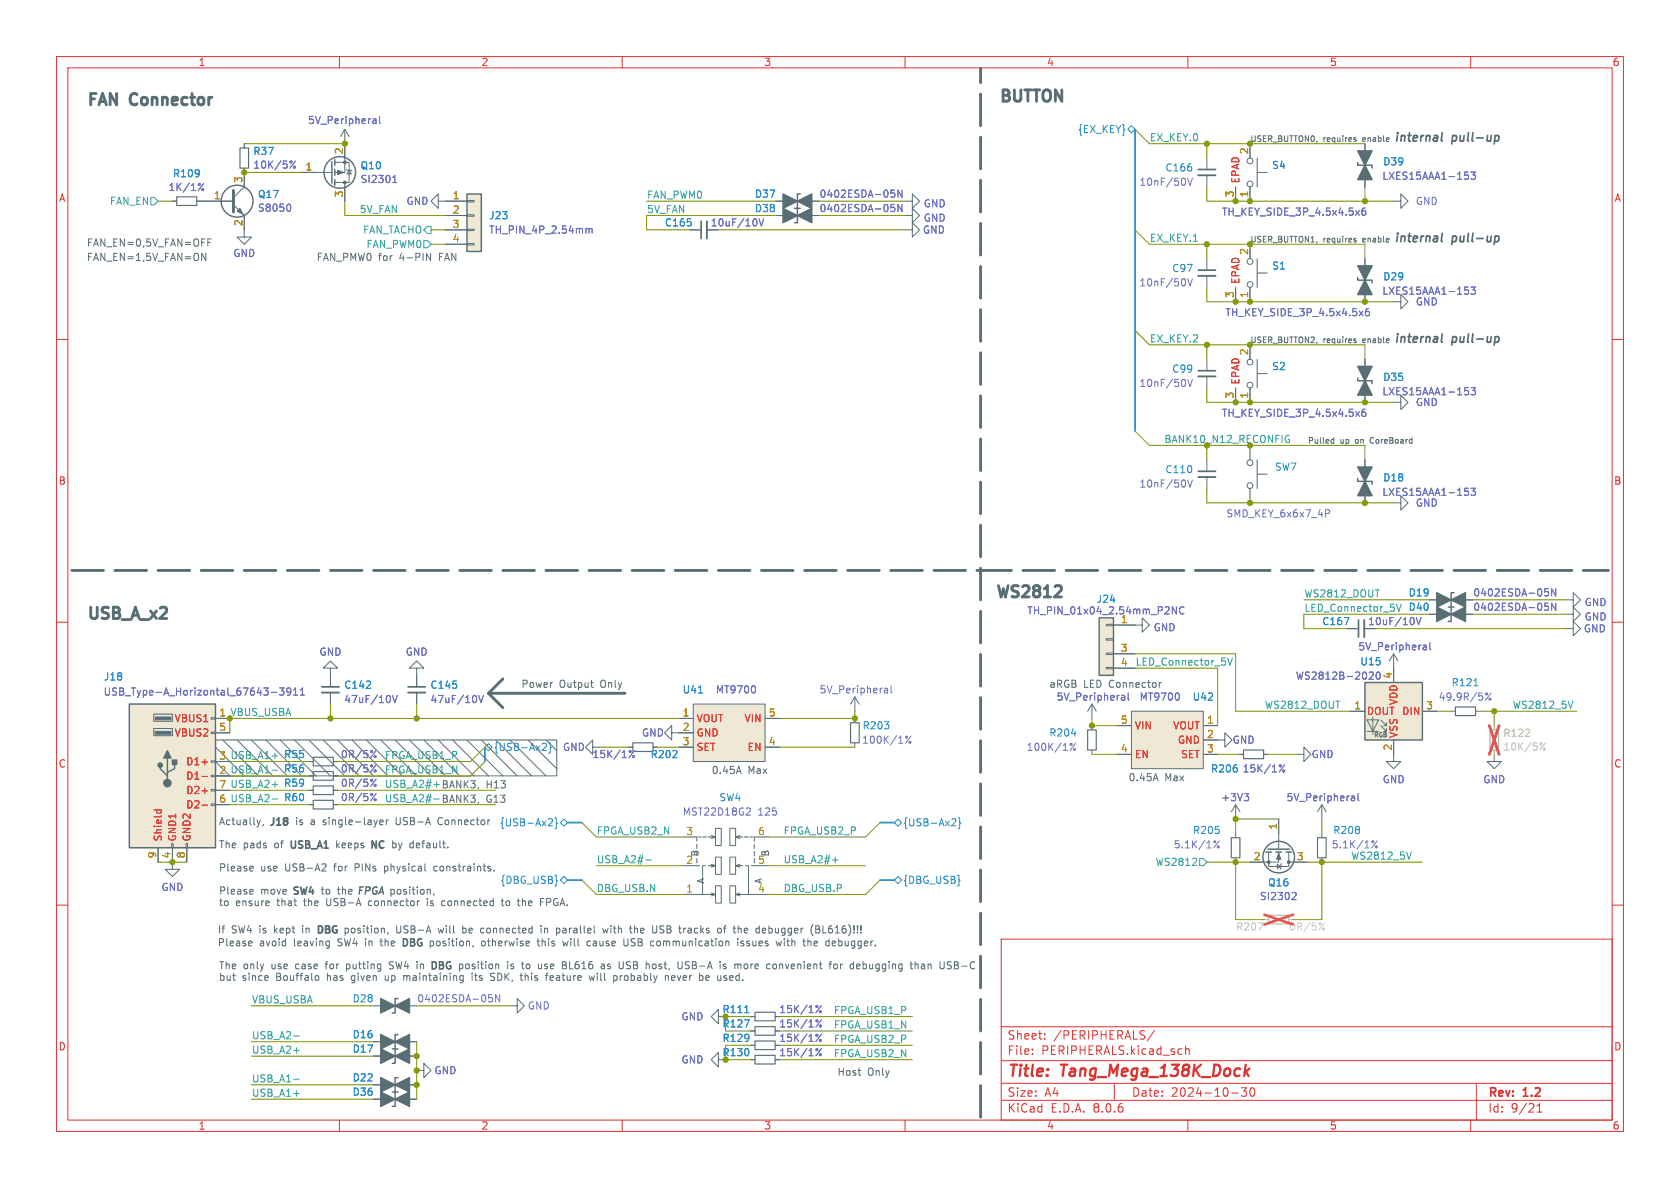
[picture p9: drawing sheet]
<svg xmlns="http://www.w3.org/2000/svg" width="297mm" height="210mm" viewBox="0 0 297 210" stroke-linecap="round" stroke-linejoin="round" font-family="sans-serif">
<defs><g id="words">
<g font-size="2.8" fill="#586e75">
<text x="15.2" y="18.8">FAN</text>
<text x="23.4" y="18.8">Connector</text>
<text x="176.5" y="18.2">BUTTON</text>
<text x="175.9" y="105.8">WS2812</text>
<text x="15.2" y="109.6">USB_A_x2</text>
</g>
<g font-size="2.8" fill="#dc322f">
<text x="178" y="190.9">Title:</text>
<text x="187.7" y="190.9">Tang_Mega_138K_Dock</text>
</g>
<g font-size="2.1" fill="#586e75">
<text x="246.4" y="25.2">internal</text>
<text x="256.8" y="25.2">pull-up</text>
<text x="246.4" y="42.9">internal</text>
<text x="256.8" y="42.9">pull-up</text>
<text x="246.4" y="60.7">internal</text>
<text x="256.8" y="60.7">pull-up</text>
</g>
<g font-size="2.1" fill="#dc322f">
<text x="178" y="184">Sheet:</text>
<text x="186.2" y="184">/PERIPHERALS/</text>
<text x="178" y="186.7">File:</text>
<text x="184.1" y="186.7">PERIPHERALS.kicad_sch</text>
<text x="178" y="196.9">KiCad</text>
<text x="178" y="194.1">Size:</text>
<text x="184.7" y="194.1">A4</text>
<text x="185.7" y="196.9">E.D.A.</text>
<text x="193.3" y="196.9">8.0.6</text>
<text x="200" y="194.1">Date:</text>
<text x="207" y="194.1">2024-10-30</text>
<text x="263" y="194.3">Rev:</text>
<text x="263" y="196.9">Id:</text>
<text x="267.1" y="196.9">9/21</text>
<text x="269.4" y="194.3">1.2</text>
</g>
<g font-size="1.8" fill="#dc322f">
<text x="35" y="11.9">1</text>
<text x="85" y="11.9">2</text>
<text x="135" y="11.9">3</text>
<text x="185" y="11.9">4</text>
<text x="235" y="11.9">5</text>
<text x="285" y="11.9">6</text>
<text x="10.3" y="35.9">A</text>
<text x="285.3" y="35.9">A</text>
<text x="10.3" y="85.9">B</text>
<text x="285.3" y="85.9">B</text>
<text x="10.3" y="135.9">C</text>
<text x="285.3" y="135.9">C</text>
<text x="10.3" y="185.9">D</text>
<text x="285.3" y="185.9">D</text>
<text x="35" y="199.9">1</text>
<text x="85" y="199.9">2</text>
<text x="135" y="199.9">3</text>
<text x="185" y="199.9">4</text>
<text x="235" y="199.9">5</text>
<text x="285" y="199.9">6</text>
</g>
<g font-size="1.8" fill="#6c71c4">
<text x="54.4" y="22.1">5V_Peripheral</text>
<text x="29.7" y="34">1K/1%</text>
<text x="44.7" y="30">10K/5%</text>
<text x="63.6" y="32.6">SI2301</text>
<text x="144.8" y="35.2">0402ESDA-05N</text>
<text x="201.3" y="33.1">10nF/50V</text>
<text x="244.3" y="32">LXES15AAA1-153</text>
<text x="45.5" y="37.6">S8050</text>
<text x="71.8" y="36.4">GND</text>
<text x="86.4" y="41.5">TH_PIN_4P_2.54mm</text>
<text x="125.5" y="40.2">10uF/10V</text>
<text x="144.8" y="37.7">0402ESDA-05N</text>
<text x="163.1" y="41.5">GND</text>
<text x="163.2" y="36.9">GND</text>
<text x="163.2" y="39.4">GND</text>
<text x="215.9" y="38.3">TH_KEY_SIDE_3P_4.5x4.5x6</text>
<text x="250.2" y="36.4">GND</text>
<text x="41.1" y="45.6">GND</text>
<text x="201.3" y="50.8">10nF/50V</text>
<text x="244.3" y="52.3">LXES15AAA1-153</text>
<text x="216.5" y="56.1">TH_KEY_SIDE_3P_4.5x4.5x6</text>
<text x="250.2" y="54.2">GND</text>
<text x="201.3" y="68.6">10nF/50V</text>
<text x="244.3" y="70.1">LXES15AAA1-153</text>
<text x="250.2" y="72">GND</text>
<text x="215.9" y="73.9">TH_KEY_SIDE_3P_4.5x4.5x6</text>
<text x="201.3" y="86.4">10nF/50V</text>
<text x="244.3" y="87.9">LXES15AAA1-153</text>
<text x="250.2" y="89.8">GND</text>
<text x="216.7" y="91.7">SMD_KEY_6x6x7_4P</text>
<text x="193.8" y="106.8">J24</text>
<text x="260.4" y="105.6">0402ESDA-05N</text>
<text x="280" y="107.3">GND</text>
<text x="181.5" y="108.8">TH_PIN_01x04_2.54mm_P2NC</text>
<text x="203.8" y="111.8">GND</text>
<text x="241.8" y="110.7">10uF/10V</text>
<text x="260.4" y="108.2">0402ESDA-05N</text>
<text x="279.9" y="112">GND</text>
<text x="280" y="109.9">GND</text>
<text x="56.4" y="116.1">GND</text>
<text x="71.6" y="116.1">GND</text>
<text x="240" y="115.2">5V_Peripheral</text>
<text x="18.2" y="123.2">USB_Type-A_Horizontal_67643-3911</text>
<text x="60.8" y="124.5">47uF/10V</text>
<text x="76" y="124.5">47uF/10V</text>
<text x="126.4" y="122.8">MT9700</text>
<text x="144.8" y="122.8">5V_Peripheral</text>
<text x="186.7" y="124.1">5V_Peripheral</text>
<text x="201.4" y="124.1">MT9700</text>
<text x="229" y="120.4">WS2812B-2020</text>
<text x="254.2" y="124.1">49.9R/5%</text>
<text x="113.4" y="130.4">GND</text>
<text x="152.3" y="131.7">100K/1%</text>
<text x="217.8" y="131.7">GND</text>
<text x="60.2" y="134.2">0R/5%</text>
<text x="60.2" y="136.8">0R/5%</text>
<text x="99.4" y="132.9">GND</text>
<text x="104.6" y="134.2">15K/1%</text>
<text x="181.4" y="132.9">100K/1%</text>
<text x="219.6" y="136.8">15K/1%</text>
<text x="231.8" y="134.2">GND</text>
<text x="60.2" y="141.8">0R/5%</text>
<text x="60.2" y="139.3">0R/5%</text>
<text x="215.8" y="141.8">+3V3</text>
<text x="227.3" y="141.8">5V_Peripheral</text>
<text x="244.3" y="138.7">GND</text>
<text x="262.1" y="138.7">GND</text>
<text x="120.6" y="144.4">MST22D18G2</text>
<text x="134" y="144.4">125</text>
<text x="207.4" y="150.2">5.1K/1%</text>
<text x="28.4" y="157.7">GND</text>
<text x="222.6" y="159.3">SI2302</text>
<text x="73.7" y="177.4">0402ESDA-05N</text>
<text x="93.2" y="178.7">GND</text>
<text x="137.7" y="179.3">15K/1%</text>
<text x="120.4" y="180.6">GND</text>
<text x="137.7" y="184.4">15K/1%</text>
<text x="137.7" y="181.8">15K/1%</text>
<text x="76.7" y="190.1">GND</text>
<text x="120.4" y="188.2">GND</text>
<text x="137.7" y="186.9">15K/1%</text>
</g>
<g font-size="1.8" fill="#268bd2">
<text x="190.5" y="23.7">{EX_KEY}</text>
<text x="44.7" y="27.6">R37</text>
<text x="244.4" y="29.4">D39</text>
<text x="30.5" y="31.5">R109</text>
<text x="45.5" y="35.2">Q17</text>
<text x="63.6" y="30.1">Q10</text>
<text x="133.4" y="35.2">D37</text>
<text x="205.9" y="30.5">C166</text>
<text x="224.8" y="30.1">S4</text>
<text x="86.4" y="39">J23</text>
<text x="117.4" y="40.2">C165</text>
<text x="133.4" y="37.7">D38</text>
<text x="224.8" y="47.9">S1</text>
<text x="207.1" y="48.3">C97</text>
<text x="244.4" y="49.8">D29</text>
<text x="224.8" y="65.6">S2</text>
<text x="207.1" y="66.1">C99</text>
<text x="244.4" y="67.5">D35</text>
<text x="205.9" y="83.9">C110</text>
<text x="225.3" y="83.4">SW7</text>
<text x="244.4" y="85.3">D18</text>
<text x="248.9" y="105.6">D19</text>
<text x="233.6" y="110.7">C167</text>
<text x="248.9" y="108.2">D40</text>
<text x="240.4" y="117.8">U15</text>
<text x="18.3" y="120.5">J18</text>
<text x="60.8" y="122">C142</text>
<text x="76" y="122">C145</text>
<text x="120.6" y="122.8">U41</text>
<text x="210.7" y="124.1">U42</text>
<text x="256.5" y="121.5">R121</text>
<text x="152.4" y="129.1">R203</text>
<text x="185.4" y="130.4">R204</text>
<text x="50.1" y="134.2">R55</text>
<text x="50.1" y="136.8">R56</text>
<text x="87.2" y="132.9">{USB-Ax2}</text>
<text x="114.9" y="134.2">R202</text>
<text x="214" y="136.8">R206</text>
<text x="50.1" y="141.8">R60</text>
<text x="50.1" y="139.3">R59</text>
<text x="127.1" y="141.8">SW4</text>
<text x="88.3" y="146.3">{USB-Ax2}</text>
<text x="159.6" y="146.3">{USB-Ax2}</text>
<text x="210.8" y="147.6">R205</text>
<text x="235.6" y="147.6">R208</text>
<text x="88.4" y="156.4">{DBG_USB}</text>
<text x="159.6" y="156.4">{DBG_USB}</text>
<text x="224.1" y="156.9">Q16</text>
<text x="62.2" y="177.4">D28</text>
<text x="127.6" y="179.3">R111</text>
<text x="62.2" y="183.7">D16</text>
<text x="127.6" y="184.4">R129</text>
<text x="127.6" y="181.8">R127</text>
<text x="62.2" y="186.3">D17</text>
<text x="62.2" y="191.4">D22</text>
<text x="127.6" y="186.9">R130</text>
<text x="62.2" y="193.9">D36</text>
</g>
<g font-size="1.8" fill="#b58900">
<text x="60.7" y="27.4" transform="rotate(-90 60.7 27.4)">2</text>
<text x="220.7" y="27.4" transform="rotate(-90 220.7 27.4)">2</text>
<text x="37.7" y="35.3">1</text>
<text x="42.9" y="32.5" transform="rotate(-90 42.9 32.5)">3</text>
<text x="53.9" y="30.2">1</text>
<text x="60.7" y="35" transform="rotate(-90 60.7 35)">3</text>
<text x="79.9" y="35.3">1</text>
<text x="218.2" y="35" transform="rotate(-90 218.2 35)">3</text>
<text x="220.7" y="35" transform="rotate(-90 220.7 35)">1</text>
<text x="42.9" y="40.1" transform="rotate(-90 42.9 40.1)">2</text>
<text x="79.9" y="37.8">2</text>
<text x="79.9" y="40.4">3</text>
<text x="79.9" y="42.9">4</text>
<text x="220.7" y="45.2" transform="rotate(-90 220.7 45.2)">2</text>
<text x="218.2" y="52.8" transform="rotate(-90 218.2 52.8)">3</text>
<text x="220.7" y="52.8" transform="rotate(-90 220.7 52.8)">1</text>
<text x="220.7" y="62.9" transform="rotate(-90 220.7 62.9)">2</text>
<text x="218.2" y="70.6" transform="rotate(-90 218.2 70.6)">3</text>
<text x="220.7" y="70.6" transform="rotate(-90 220.7 70.6)">1</text>
<text x="198" y="110.2">1</text>
<text x="198" y="115.3">3</text>
<text x="198" y="117.9">4</text>
<text x="239.3" y="125.5">1</text>
<text x="246.1" y="120.1" transform="rotate(-90 246.1 120.1)">4</text>
<text x="252" y="125.5">3</text>
<text x="38.7" y="129.3">5</text>
<text x="38.7" y="126.7">1</text>
<text x="120.6" y="126.7">1</text>
<text x="120.6" y="129.3">2</text>
<text x="120.6" y="131.8">3</text>
<text x="135.8" y="131.8">4</text>
<text x="135.8" y="126.7">5</text>
<text x="198" y="128">5</text>
<text x="213.3" y="128">1</text>
<text x="213.3" y="130.6">2</text>
<text x="38.7" y="136.9">2</text>
<text x="38.7" y="134.4">3</text>
<text x="198" y="133.1">4</text>
<text x="213.3" y="133.1">3</text>
<text x="246.1" y="132.8" transform="rotate(-90 246.1 132.8)">2</text>
<text x="38.7" y="142">6</text>
<text x="38.7" y="139.4">7</text>
<text x="121.2" y="147.7">3</text>
<text x="133.9" y="147.7">6</text>
<text x="225.8" y="146.8" transform="rotate(-90 225.8 146.8)">1</text>
<text x="27.7" y="151.8" transform="rotate(-90 27.7 151.8)">9</text>
<text x="30.2" y="151.8" transform="rotate(-90 30.2 151.8)">4</text>
<text x="32.8" y="151.8" transform="rotate(-90 32.8 151.8)">8</text>
<text x="121.2" y="152.8">2</text>
<text x="133.9" y="152.8">5</text>
<text x="221.5" y="152.1">2</text>
<text x="229.2" y="152.1">3</text>
<text x="121.2" y="157.9">1</text>
<text x="133.9" y="157.9">4</text>
</g>
<g font-size="1.8" fill="#2aa198">
<text x="203.2" y="25.1">EX_KEY.0</text>
<text x="114.3" y="35.2">FAN_PWM0</text>
<text x="19.3" y="36.4">FAN_EN</text>
<text x="63.5" y="37.8">5V_FAN</text>
<text x="64.1" y="41.5">FAN_TACHO</text>
<text x="114.3" y="37.8">5V_FAN</text>
<text x="203.2" y="42.8">EX_KEY.1</text>
<text x="203.2" y="60.6">EX_KEY.2</text>
<text x="230.5" y="105.7">WS2812_DOUT</text>
<text x="230.5" y="108.2">LED_Connector_5V</text>
<text x="200.7" y="117.8">LED_Connector_5V</text>
<text x="223.5" y="125.4">WS2812_DOUT</text>
<text x="267.3" y="125.4">WS2812_5V</text>
<text x="38.7" y="134.4">3 USB_A1+</text>
<text x="67.9" y="136.8">FPGA_USB1_N</text>
<text x="67.9" y="134.3">FPGA_USB1_P</text>
<text x="38.7" y="142">6 USB_A2-</text>
<text x="38.7" y="139.4">7 USB_A2+</text>
<text x="67.9" y="141.9">USB_A2#-</text>
<text x="105.4" y="147.6">FPGA_USB2_N</text>
<text x="138.4" y="147.6">FPGA_USB2_P</text>
<text x="105.4" y="152.7">USB_A2#-</text>
<text x="138.4" y="152.7">USB_A2#+</text>
<text x="204.2" y="153.3">WS2812</text>
<text x="235.3" y="150.2">5.1K/1%</text>
<text x="238.8" y="152.1">WS2812_5V</text>
<text x="105.4" y="157.8">DBG_USB.N</text>
<text x="138.4" y="157.8">DBG_USB.P</text>
<text x="44.4" y="177.5">VBUS_USBA</text>
<text x="147.3" y="179.4">FPGA_USB1_P</text>
<text x="44.4" y="183.8">USB_A2-</text>
<text x="147.3" y="181.9">FPGA_USB1_N</text>
<text x="147.3" y="184.4">FPGA_USB2_P</text>
<text x="44.4" y="186.3">USB_A2+</text>
<text x="44.4" y="191.4">USB_A1-</text>
<text x="147.3" y="187">FPGA_USB2_N</text>
<text x="44.4" y="194">USB_A1+</text>
</g>
<g font-size="1.8" fill="#cb4b16">
<text x="219.3" y="32.5" transform="rotate(-90 219.3 32.5)">EPAD</text>
<text x="219.3" y="50.3" transform="rotate(-90 219.3 50.3)">EPAD</text>
<text x="219.3" y="68.1" transform="rotate(-90 219.3 68.1)">EPAD</text>
<text x="247.2" y="124.7" transform="rotate(-90 247.2 124.7)">VDD</text>
<text x="30.8" y="127.9">VBUS1</text>
<text x="30.8" y="130.4">VBUS2</text>
<text x="123.1" y="127.9">VOUT</text>
<text x="123.1" y="130.4">GND</text>
<text x="131.5" y="127.9">VIN</text>
<text x="200.5" y="129.1">VIN</text>
<text x="207.3" y="129.1">VOUT</text>
<text x="208.1" y="131.7">GND</text>
<text x="241.6" y="126.6">DOUT DIN</text>
<text x="247.2" y="130.6" transform="rotate(-90 247.2 130.6)">VSS</text>
<text x="32.8" y="135.5">D1+</text>
<text x="123.1" y="132.9">SET</text>
<text x="132.1" y="132.9">EN</text>
<text x="200.5" y="134.2">EN</text>
<text x="208.7" y="134.2">SET</text>
<text x="32.8" y="138">D1-</text>
<text x="32.8" y="143.1">D2-</text>
<text x="32.8" y="140.6">D2+</text>
<text x="28.8" y="148.8" transform="rotate(-90 28.8 148.8)">Shield</text>
<text x="31.3" y="148.8" transform="rotate(-90 31.3 148.8)">GND1</text>
<text x="33.9" y="148.8" transform="rotate(-90 33.9 148.8)">GND2</text>
</g>
<g font-size="1.8" fill="#586e75">
<text x="15.2" y="43.8">FAN_EN=0,5V_FAN=OFF</text>
<text x="15.2" y="46.3">FAN_EN=1,5V_FAN=ON</text>
<text x="55.9" y="46.3">FAN_PMW0 for</text>
<text x="64.7" y="44">FAN_PWM0</text>
<text x="70.7" y="46.3">4-PIN</text>
<text x="77.9" y="46.3">FAN</text>
<text x="92.1" y="121.7">Power</text>
<text x="98.9" y="121.7">Output</text>
<text x="106.3" y="121.7">Only</text>
<text x="185.4" y="121.7">aRGB</text>
<text x="191.5" y="121.7">LED Connector</text>
<text x="38.7" y="136.9">2 USB_A1-</text>
<text x="125.7" y="136.9">0.45A</text>
<text x="132.2" y="136.9">Max</text>
<text x="67.9" y="139.4">USB_A2#+ BANK3,</text>
<text x="78" y="142">BANK3,</text>
<text x="85.9" y="142">G13</text>
<text x="85.9" y="139.5">H13</text>
<text x="199.4" y="138.2">0.45A</text>
<text x="205.9" y="138.2">Max</text>
<text x="38.6" y="146">Actually,</text>
<text x="47.5" y="146.1">J18</text>
<text x="52.4" y="146">is</text>
<text x="55.2" y="146">a</text>
<text x="57.6" y="146">single-layer</text>
<text x="70.6" y="146">USB-A</text>
<text x="78.3" y="146">Connector</text>
<text x="38.6" y="150">The</text>
<text x="38.6" y="154.1">Please</text>
<text x="43" y="150">pads</text>
<text x="46.1" y="154.1">use</text>
<text x="48.6" y="150">of USB_A1</text>
<text x="50.5" y="154.1">USB-A2</text>
<text x="51.7" y="150">USB_A1</text>
<text x="59.4" y="154.1">for</text>
<text x="59.9" y="150">keeps NC</text>
<text x="63.2" y="154.1">PINs</text>
<text x="66.5" y="150">NC by</text>
<text x="68.6" y="154.1">physical</text>
<text x="73.5" y="150">default.</text>
<text x="77.6" y="154.1">constraints.</text>
<text x="38.6" y="158.2">Please</text>
<text x="38.6" y="160.3">to</text>
<text x="41.7" y="160.3">ensure</text>
<text x="46.1" y="158.2">move SW4</text>
<text x="49.1" y="160.3">that</text>
<text x="52.1" y="158.2">SW4 to</text>
<text x="54" y="160.3">the</text>
<text x="58.2" y="160.3">USB-A</text>
<text x="60.2" y="158.2">theFPGA position,</text>
<text x="65.8" y="160.3">connector</text>
<text x="76.4" y="160.3">is</text>
<text x="79.2" y="160.3">connected</text>
<text x="90" y="160.3">to</text>
<text x="93.1" y="160.3">the</text>
<text x="97.2" y="160.3">FPGA.</text>
<text x="38.4" y="165.2">If</text>
<text x="38.4" y="167.5">Please</text>
<text x="40.9" y="165.2">SW4 is</text>
<text x="45.9" y="167.5">avoid</text>
<text x="48.8" y="165.2">kept</text>
<text x="52.1" y="167.5">leaving</text>
<text x="53.9" y="165.2">in DBG</text>
<text x="56.8" y="165.2">DBG position,</text>
<text x="60" y="167.5">SW4 in</text>
<text x="68" y="167.5">the DBG</text>
<text x="71.2" y="165.2">USB-A</text>
<text x="72.1" y="167.5">DBG position,</text>
<text x="78.8" y="165.2">will</text>
<text x="83.2" y="165.2">be</text>
<text x="86.4" y="167.5">otherwise</text>
<text x="86.6" y="165.2">connected</text>
<text x="96.5" y="167.5">this</text>
<text x="97.5" y="165.2">in</text>
<text x="100.4" y="165.2">parallel</text>
<text x="101.2" y="167.5">will</text>
<text x="105.7" y="167.5">cause</text>
<text x="108.9" y="165.2">with</text>
<text x="112.3" y="167.5">USB</text>
<text x="113.9" y="165.2">the</text>
<text x="117.3" y="167.5">communication</text>
<text x="118" y="165.2">USB</text>
<text x="123" y="165.2">tracks</text>
<text x="130" y="165.2">of</text>
<text x="132.9" y="167.5">issues</text>
<text x="133" y="165.2">the</text>
<text x="137.2" y="165.2">debugger</text>
<text x="140" y="167.5">with</text>
<text x="144.9" y="167.5">the</text>
<text x="147" y="165.2">(BL616)!!!</text>
<text x="149.1" y="167.5">debugger.</text>
<text x="38.6" y="171.5">The</text>
<text x="38.6" y="173.6">but</text>
<text x="42.8" y="173.6">since</text>
<text x="43" y="171.5">only</text>
<text x="48.1" y="171.5">use</text>
<text x="48.9" y="173.6">Bouffalo</text>
<text x="52.5" y="171.5">case</text>
<text x="58" y="171.5">for</text>
<text x="58.1" y="173.6">has</text>
<text x="61.9" y="171.5">putting</text>
<text x="62.6" y="173.6">given</text>
<text x="68.7" y="173.6">up</text>
<text x="69.7" y="171.5">SW4 inDBG</text>
<text x="72.2" y="173.6">maintaining</text>
<text x="77.7" y="171.5">DBG position</text>
<text x="84.5" y="173.6">its</text>
<text x="88" y="173.6">SDK,</text>
<text x="91.4" y="171.5">is</text>
<text x="93.5" y="173.6">this</text>
<text x="94.2" y="171.5">to</text>
<text x="97.2" y="171.5">use</text>
<text x="98.2" y="173.6">feature</text>
<text x="101.7" y="171.5">BL616</text>
<text x="106.1" y="173.6">will</text>
<text x="108.8" y="171.5">as</text>
<text x="110.5" y="173.6">probably</text>
<text x="112.1" y="171.5">USB</text>
<text x="117.1" y="171.5">host,</text>
<text x="119.9" y="173.6">never</text>
<text x="122.9" y="171.5">USB-A</text>
<text x="126.1" y="173.6">be</text>
<text x="129.5" y="173.6">used.</text>
<text x="130.6" y="171.5">is</text>
<text x="133.4" y="171.5">more</text>
<text x="139.3" y="171.5">convenient</text>
<text x="150.6" y="171.5">for</text>
<text x="154.4" y="171.5">debugging</text>
<text x="165.3" y="171.5">than</text>
<text x="170.7" y="171.5">USB-C</text>
<text x="148" y="190.2">Host</text>
<text x="153.4" y="190.2">Only</text>
</g>
<g font-size="1.8" fill="#859900">
<text x="205.7" y="78.4">BANK10_N12_RECONFIG</text>
<text x="38.7" y="126.7">1 VBUS_USBA</text>
</g>
<g font-size="1.8" fill="#bdbdbd">
<text x="265.7" y="130.5">R122</text>
<text x="218.4" y="164.7">R207</text>
</g>
<g font-size="1.8" fill="#cbcbcb">
<text x="265.7" y="132.9">10K/5%</text>
<text x="227.8" y="164.7">0R/5%</text>
</g>
<g font-size="1.6" fill="#b58900">
<text x="123.7" y="151.5" transform="rotate(-90 123.7 151.5)">B</text>
<text x="136.1" y="151.5" transform="rotate(-90 136.1 151.5)">B</text>
</g>
<g font-size="1.6" fill="#586e75">
<text x="124.7" y="156.3" transform="rotate(-90 124.7 156.3)">A</text>
<text x="134.9" y="156.3" transform="rotate(-90 134.9 156.3)">A</text>
</g>
<g font-size="1.4" fill="#586e75">
<text x="221" y="25.2">USER_BUTTON0,</text>
<text x="234" y="25.2">requires</text>
<text x="241.1" y="25.2">enable</text>
<text x="221" y="42.9">USER_BUTTON1,</text>
<text x="234" y="42.9">requires</text>
<text x="241.1" y="42.9">enable</text>
<text x="221" y="60.7">USER_BUTTON2,</text>
<text x="234" y="60.7">requires</text>
<text x="241.1" y="60.7">enable</text>
<text x="231.1" y="78.5">Pulled</text>
<text x="237" y="78.5">up</text>
<text x="239.8" y="78.5">on</text>
<text x="242.7" y="78.5">CoreBoard</text>
</g>
<text font-size="1.1" fill="#586e75" x="242.8" y="130.5">RGB</text>
</g></defs>
<g fill="none" stroke="#dc322f" stroke-width=".18">
<path d="M10 10h277v190h-277zM12 12h273v186h-273zM60 10v2M110 10v2M160 10v2M210 10v2M260 10v2M10 60h2M285 60h2M10 110h2M285 110h2M10 160h2"/>
<path d="M285 160h2M177 166h108v32h-108zM60 198v2M110 198v2M160 198v2M177 194.5h108M177 191.5h108M177 187.5h108M177 181.5h108M182.5 186.3v.1M182.5 185.5v.1M184.7 183.6v.1"/>
<path d="M184.7 182.8v.1M197 191.5v3M204.1 182.1l-1.3 2M209.6 184.9v1.5M209.6 185.5l.2-.1 .4 .1v.9M210 198v2M217.7 193.2h1.2M220.4 192.3l-.5 .6 .4 .1v.7l-.2 .1h-.4l-.2-.1M221.2 192.4l.1-.1a.81 .81 0 0 1 .6 .6 .81 .81 0 0 1-.3 .8l-.1 .1a.81 .81 0 0 1-.6-.6 .81 .81 0 0 1 .3-.8zM260 198v2M261 191.5v6.5M271.7 196.6h.9"/>
<path d="M271.7 195.5l.5-.4v1.5"/>
</g>
<path d="M220.9 188.9l-.9 .7" fill="none" stroke="#dc322f" stroke-width=".4"/>
<path d="M66 184.2h7.7" fill="none" stroke="#586e75" stroke-width=".18"/>
<g fill="#586e75" stroke="#586e75" stroke-width=".25">
<path d="M69.8 184.2l2.6-1.3v2.5z"/>
<path d="M67.3 182.9l2.5 1.3-2.5 1.2z"/>
</g>
<path d="M70.4 182.9h-.6v2.5h-.5" fill="none" stroke="#586e75" stroke-width=".25"/>
<path d="M200 125.7h12.7v10.2h-12.7z" fill="#eee8d5"/>
<g fill="none" stroke="#586e75" stroke-width=".18">
<path d="M30.5 35.6h.7M34.8 35.6h6.5M41.3 36.2l1.9 1.9v3.8h-1.3l1.3 1.3 1.2-1.3h-1.2M43.2 25.4v.8M43.2 29.7v3.3l-1.9 1.9M53.3 30.5h5.4M59.2 28.7h2.5v3.6h-2.5M61 22.9v7.6h-1.8M61 32.3v3.3M61 22.9l-.8 1.2M61 22.9l.7 1.2M61.2 30l.1 .1h.8l.1 .1"/>
<path d="M61.7 30.1l.4 .6h-.8zM213.4 27.9v2.1M213.4 31v2M218.4 33v2.6M221 25.4v2.5M221 33v2.6M222.2 30.5h1.8M222.2 27.9v5.1M241.3 25.4v7.6M246.4 35.6h1.2v-1.3l1.3 1.3-1.3 1.2v-1.2M121.9 40.6h2.1M125 40.6h2"/>
<path d="M213.4 45.7v2.1M213.4 48.8v2M218.4 50.8v2.5M221 43.2v2.5M221 50.8v2.5M222.2 48.3h1.8M222.2 45.7v5.1M241.3 45.7v7.6M246.4 53.3h1.2v-1.2l1.3 1.2-1.3 1.3v-1.3M213.4 63.5v2M213.4 66.5v2.1M218.4 68.6v2.5"/>
<path d="M221 61v2.5M221 68.6v2.5M221 78.7v2.6M222.2 63.5v5.1M222.2 66h1.8M241.3 63.5v7.6M246.4 71.1h1.2v-1.2l1.3 1.2-1.3 1.3v-1.3M213.4 81.3v2M213.4 84.3v2.1M221 86.4v2.5M222.2 81.3v5.1M222.2 83.8h1.8"/>
<path d="M241.3 81.3v7.6M246.4 88.9h1.2v-1.3l1.3 1.3-1.3 1.3v-1.3M58.4 119.4v2M200.7 110.5h1.2v1.3l1.3-1.3-1.3-1.3v1.3M54.6 134.6h.8M54.6 137.2h.8M54.6 139.7h.8M58.4 122.4v2.1M58.9 134.6h.8M58.9 137.2h.8M58.9 139.7h.8M193 124.5v2.5"/>
<path d="M193 128.3v.7M193 132.6v.8M193 124.5l-.7 1.2M193 124.5l.8 1.2M197.5 128.3h2.5M197.5 133.4h2.5M200 125.7h12.7v10.2h-12.7zM212.7 128.3h2.6M212.7 130.8h2.6M212.7 133.4h2.6M54.6 142.2h.8M58.9 142.2h.8"/>
<path d="M224.3 150.6v2.6h3.5v-2.6M225.8 152.8l.6 .4-.6 .3zM226.1 150.6v1.8h-5.1M226.1 144.8v5.3M226.6 152.7l-.2 .1v.7l-.1 .2M227.8 152.4h3.3M90.2 177.8h1.2v-1.3l1.3 1.3-1.3 1.3v-1.3M73.7 189.2h1.2v-1.2l1.3 1.2-1.3 1.3v-1.3"/>
<circle cx="221" cy="32.5" r=".51"/>
<circle cx="221" cy="28.4" r=".51"/>
<circle cx="221" cy="50.3" r=".51"/>
<circle cx="221" cy="46.2" r=".51"/>
<circle cx="221" cy="68.1" r=".51"/>
<circle cx="221" cy="64" r=".51"/>
<circle cx="221" cy="85.9" r=".51"/>
<circle cx="221" cy="81.8" r=".51"/>
</g>
<g fill="none" stroke="#6c71c4" stroke-width=".18">
<path d="M36 32.4l-1 1.3M51.1 36.1a.79 .79 0 0 1 0 1.3M51.3 28.5h.1l.2 .1-.2 .2h-.1M52.2 28.5l-.9 1.2M65.9 21.1h.5l.1 .7M65.9 21.8h.6M66.5 21.3l-.6 .1M67.1 20.6v1.1l.2 .1M69.4 32.3h.7M69.4 31.4l.4-.4v1.3M133.8 38.9v.8M134.2 38.7l.4 1.2 .4-1.2"/>
<path d="M209.5 31.7v.8M210 31.5l.4 1.3 .4-1.3M239.7 37.2l.6 .8M240.3 37.2l-.6 .8M241.4 36.8h-.4a.86 .86 0 0 0 0 1.2l.4-.1 .1-.4-.3-.2h-.2l-.3 .2M259 30.4h.6M259.4 30.9l.2 .3v.3l-.2 .2M260 30.4h.8l-.4 .5 .4 .1v.6l-.2 .1-.6-.1M209.5 49.5v.8M210 49.3l.4 1.2 .4-1.2M240.3 55l.7 .8M241 55l-.7 .8"/>
<path d="M242 54.6h-.4a.86 .86 0 0 0 0 1.2l.4-.1 .1-.4-.2-.3h-.3l-.2 .3M259 50.7h.6M259.4 51.2l.2 .3v.3l-.2 .2M260 50.7h.8l-.4 .5 .4 .1v.6l-.2 .1-.6-.1M209.5 67.3v.8M210 67.1l.4 1.2 .4-1.2M239.7 72.8l.6 .8M240.3 72.8l-.6 .8M241.4 72.3l-.4 .1a.86 .86 0 0 0 0 1.2l.4-.1 .1-.4-.3-.3h-.2l-.3 .3M259 68.5h.6M259.4 69l.2 .3v.3l-.2 .2M260 68.5h.8l-.4 .5 .4 .1v.6l-.2 .1-.6-.1"/>
<path d="M209.5 85.1v.8M210 84.8l.4 1.3 .4-1.3M234.3 90.1h.5l.3 .3-.2 .3-.6 .1M259 86.3h.6M259.4 86.8l.2 .2v.3l-.2 .3M260 86.3h.8l-.4 .5 .4 .1v.6l-.2 .1-.6-.1M66.5 132.7l-1 1.2M66.5 135.2l-1 1.3M66.5 137.7l-1 1.3M69 123.2v.8M69.4 122.9l.4 1.3 .4-1.3M190.1 131.4l-.9 1.3"/>
<path d="M198.3 123h.5v.8M198.3 123.7h.5M198.8 123.2l-.5 .1M199.4 122.5v1.1l.2 .2M208.4 122.6l.1 .4-.1 .6M66.5 140.3l-1 1.2M228.6 157.8h.4l.1 .3-.7 .9h.7"/>
<circle cx="35.8" cy="33.5" r=".18"/>
<circle cx="52.1" cy="29.6" r=".18"/>
<circle cx="66.3" cy="136.3" r=".18"/>
<circle cx="66.3" cy="133.8" r=".18"/>
<circle cx="66.3" cy="138.8" r=".18"/>
<circle cx="189.4" cy="131.6" r=".18"/>
<circle cx="190" cy="132.5" r=".18"/>
<circle cx="66.3" cy="141.4" r=".18"/>
</g>
<path d="M125 39.1v3.1M211.8 31h3.1M211.8 48.8h3.1M211.8 66.5h3.1M211.8 84.3h3.1M56.9 122.4h3" fill="none" stroke="#586e75" stroke-width=".33"/>
<path d="M124 39.1v3.1M211.8 30h3.1M211.8 47.8h3.1M211.8 65.5h3.1M211.8 83.3h3.1M56.9 121.4h3" fill="none" stroke="#586e75" stroke-width=".3"/>
<path d="M224.3 161.8h3.5v1.5h-3.5z" fill="none" stroke="#b3b3b3" stroke-width=".2"/>
<path d="M223.5 162.6h.8M227.8 162.6h.8" fill="none" stroke="#b3b3b3" stroke-width=".18"/>
<path d="M222.4 163.1h.8l-.5 1.3" fill="none" stroke="#bdbdbd" stroke-width=".18"/>
<g fill="none" stroke="#cbcbcb" stroke-width=".18">
<path d="M234.1 163.1l-.9 1.3"/>
<circle cx="234" cy="164.2" r=".18"/>
</g>
<path d="M223.5 161.7l5.1 1.7M228.6 161.7l-5.1 1.7" fill="none" stroke="#e65255" stroke-width=".46"/>
<g fill="none" stroke="#586e75" stroke-width=".25">
<path d="M58.7 28.6v3.8M59.2 28.2v1M59.2 30v1M59.2 31.8v1M240 28.7v.5h2.6v.5M240 49v.5h2.6v.5M240 66.8v.5h2.6v.5M240 84.6v.5h2.6v.5M223.8 150.6h1M224.2 150.1h3.8M225.6 150.6h1M227.3 150.6h1"/>
<circle cx="41.9" cy="35.6" r="2.82"/>
<circle cx="60.1" cy="30.5" r="2.79"/>
<circle cx="226.1" cy="151.5" r="2.79"/>
</g>
<g fill="#586e75" stroke="#586e75" stroke-width=".18">
<path d="M226.1 150.9l.3 1h-.7z"/>
<path d="M59.7 30.1l1 .4-1 .4z"/>
<path d="M42.4 36.8l.5 1-1-.5z"/>
<circle cx="224.3" cy="152.4" r=".25"/>
<circle cx="227.8" cy="152.4" r=".25"/>
<circle cx="61" cy="28.7" r=".25"/>
<circle cx="61" cy="32.3" r=".25"/>
</g>
<path d="M31.2 34.8h3.6v1.5h-3.6zM42.4 26.2h1.5v3.5h-1.5zM55.4 133.9h3.5v1.5h-3.5zM55.4 136.4h3.5v1.5h-3.5zM55.4 138.9h3.5v1.6h-3.5zM192.3 129h1.5v3.6h-1.5zM55.4 141.5h3.5v1.5h-3.5z" fill="none" stroke="#586e75" stroke-width=".2"/>
<path d="M41.3 33.7v3.8" fill="none" stroke="#586e75" stroke-width=".51"/>
<path d="M189.4 129.7h.8" fill="none" stroke="#268bd2" stroke-width=".18"/>
<g fill="#586e75" stroke="#586e75" stroke-width=".25">
<path d="M241.3 67.3l1.3 2.6h-2.6z"/>
<path d="M240 64.8h2.6l-1.3 2.5z"/>
<path d="M241.3 85.1l1.3 2.5h-2.6z"/>
<path d="M240 82.6h2.6l-1.3 2.5z"/>
<path d="M241.3 49.5l1.3 2.6h-2.6z"/>
<path d="M240 47h2.6l-1.3 2.5z"/>
<path d="M241.3 29.2l1.3 2.6h-2.6z"/>
<path d="M240 26.7h2.6l-1.3 2.5z"/>
</g>
<path d="M22.9 124.5h15.2v25.4h-15.2z" fill="#eee8d5"/>
<path d="M257 104.8h-.5v2.5h-.5M257 107.3h-.5v2.6h-.5M22.9 124.5h15.2v25.4h-15.2zM28.3 135.3v.6l1.3 1.3v.6M29.6 134v2.5M30.9 134.6v1.3l-1.3 .6v.7M70.4 176.5h-.6v2.6h-.5M70.4 185.4h-.6v2.6h-.5M70.4 190.5h-.6v2.5h-.5M70.4 193h-.6v2.6h-.5" fill="none" stroke="#586e75" stroke-width=".25"/>
<g fill="#586e75" stroke="#586e75" stroke-width=".25">
<path d="M29.6 132.7l.6 1.3h-1.2z"/>
<path d="M30.5 134.4h.7v.7h-.7z"/>
<path d="M69.8 186.7l2.6-1.3v2.6z"/>
<path d="M67.3 185.4l2.5 1.3-2.5 1.3z"/>
<path d="M69.8 191.8l2.6-1.3v2.5z"/>
<path d="M67.3 190.5l2.5 1.3-2.5 1.2z"/>
<path d="M69.8 194.3l2.6-1.3v2.6z"/>
<path d="M67.3 193l2.5 1.3-2.5 1.3z"/>
<path d="M69.8 177.8l2.6-1.3v2.6z"/>
<path d="M67.3 176.5l2.5 1.3-2.5 1.3z"/>
<path d="M256.5 106l2.6-1.2v2.5z"/>
<path d="M254 104.8l2.5 1.2-2.5 1.3z"/>
<path d="M256.5 108.6l2.6-1.3v2.6z"/>
<path d="M254 107.3l2.5 1.3-2.5 1.3z"/>
<circle cx="28.3" cy="135.3" r=".38"/>
<circle cx="29.6" cy="138.4" r=".63"/>
</g>
<g fill="#586e75" stroke="#586e75" stroke-width=".18">
<path d="M27.4 129.3h2.8v.5h-2.8z"/>
<path d="M27.4 126.7h2.8v.6h-2.8z"/>
</g>
<g fill="none" stroke="#586e75" stroke-width=".18">
<path d="M73.7 118.1h1.2l-1.2-1.3-1.3 1.3h1.3v1.3M246.4 115.6l-.8 1.2M246.4 115.6v2.5M246.4 115.6l.7 1.2M252.7 106h7.6M252.7 108.6h7.6M276.9 108.6h1.2v1.3l1.3-1.3-1.3-1.3v1.3M276.9 111.1h1.2v1.3l1.3-1.3-1.3-1.2v1.2M276.9 106h1.2v1.3l1.3-1.3-1.3-1.2v1.2M27.2 128.8h3.3v1.2h-3.3zM27.2 126.2h3.3v1.3h-3.3zM37.3 139.6h.8v.2h-.8z"/>
<path d="M37.3 137h.8v.3h-.8zM37.3 134.5h.8v.2h-.8zM37.3 129.4h.8v.3h-.8zM37.3 126.9h.8v.2h-.8zM38.1 127h2.5M38.1 134.6h2.5M38.1 129.5h2.5M38.1 139.7h2.5M104.8 132.1v-1.3l-1.3 1.3 1.3 1.3v-1.3h1.2M111.1 132.1h.8M115.4 132.1h.8M118.7 129.5v-1.2l-1.2 1.2 1.2 1.3v-1.3h1.3"/>
<path d="M256.5 125.7h.8M260.9 125.7h.7M264.2 133.4v1.2h-1.3l1.3 1.3 1.2-1.3h-1.2M27.9 149.9v2.5M30.4 149.1h.2v.8h-.2zM30.5 149.9v3.8h-1.3l1.3 1.2 1.2-1.2h-1.2M32.9 149.1h.2v.8h-.2zM33 149.9v2.5M37.3 142.1h.8v.3h-.8zM38.1 142.2h2.5M66 177.8h7.7M127 179.7v1.3l-1.3-1.3 1.3-1.3v1.3h1.3"/>
<path d="M132.7 179.7h.8M137 179.7h.8M66 186.7h7.7M66 191.8h7.7M66 194.3h7.7M127 187.3v1.3l-1.3-1.3 1.3-1.2v1.2h1.3M132.7 184.8h.8M132.7 182.2h.8M132.7 187.3h.8M137 184.8h.8M137 182.2h.8M137 187.3h.8"/>
</g>
<path d="M35.7 137.3h1M35.7 134.7h1M35.7 139.8h1M27.2 143.2h1.3M27.7 143.2v.3M28.5 143.2v.3M35.7 142.3h1" fill="none" stroke="#cb4b16" stroke-width=".18"/>
<g fill="none" stroke="#6c71c4" stroke-width=".18">
<path d="M251.6 114.1h.5l.1 .8M251.6 114.8h.6M252.2 114.3l-.6 .2M252.8 113.6v1.1l.2 .2M273.1 104.1h.6M273.1 106.6h.6M273.2 104.6h.3l.3 .2-.1 .4-.5 .2M273.2 107.1h.3l.3 .3-.1 .4-.5 .1M275 104.1v1.3l-.7-1.3v1.3M275 106.6v1.3l-.7-1.3v1.3M48 122.4h.9M49.4 121.6h.8l-.4 .5 .3 .1v.6l-.1 .1-.6-.1"/>
<path d="M51.4 122.2l-.2 .2-.4-.1-.1-.1 .1-.5 .4-.1 .1 .1a.84 .84 0 0 1-.3 1.2h-.2M51.9 122.9h.7M51.9 122l.4-.4v1.3M53.1 122.9h.7M53.1 122l.4-.4v1.3M111.3 132.7h.1l.2 .1-.2 .2h-.1M112.2 132.7l-1 1.2M263.6 122.5l-1 1.3M86.4 175.8h.6M86.5 176.3h.3l.3 .3-.1 .4-.5 .1M88.3 175.8v1.3l-.7-1.3v1.3M144.3 177.8l.1-.1 .2 .2-.2 .2-.1-.1"/>
<path d="M145.2 177.7l-1 1.3M144.3 182.9l.1-.1 .2 .2-.2 .2-.1-.1M144.3 180.3h.1l.2 .2-.2 .1h-.1M144.3 185.4h.1l.2 .1-.2 .2h-.1M145.2 182.8l-1 1.3M145.2 180.3l-1 1.3M145.2 185.4l-1 1.2"/>
<circle cx="112" cy="133.8" r=".18"/>
<circle cx="262.8" cy="122.7" r=".18"/>
<circle cx="263.4" cy="123.6" r=".18"/>
<circle cx="145" cy="178.8" r=".18"/>
<circle cx="145" cy="186.5" r=".18"/>
<circle cx="145" cy="181.4" r=".18"/>
<circle cx="145" cy="183.9" r=".18"/>
</g>
<path d="M111.9 131.3h3.5v1.5h-3.5zM257.3 125h3.6v1.5h-3.6zM133.5 178.9h3.5v1.6h-3.5zM133.5 184h3.5v1.5h-3.5zM133.5 181.5h3.5v1.5h-3.5zM133.5 186.6h3.5v1.5h-3.5z" fill="none" stroke="#586e75" stroke-width=".2"/>
<path d="M260.6 121.2h.7M131.7 179h.7M131.6 180.3h.8l-.5 1.3" fill="none" stroke="#268bd2" stroke-width=".18"/>
<path d="M263.4 129h1.5v3.6h-1.5z" fill="none" stroke="#b3b3b3" stroke-width=".2"/>
<path d="M264.2 128.3v.7M264.2 132.6v.8" fill="none" stroke="#b3b3b3" stroke-width=".18"/>
<g fill="none" stroke="#cbcbcb" stroke-width=".18">
<path d="M272.3 131.4l.1-.1 .2 .2-.2 .2-.1-.1M273.2 131.3l-1 1.3"/>
<circle cx="273" cy="132.4" r=".18"/>
</g>
<path d="M263.3 128.3l1.7 5.1M265 128.3l-1.7 5.1" fill="none" stroke="#e65255" stroke-width=".46"/>
<path d="M122.6 124.5h12.7v10.1h-12.7z" fill="#eee8d5"/>
<g fill="none" stroke="#586e75" stroke-width=".18">
<path d="M238.1 111.1h2.1M241.2 111.1h2M120 127h2.6M120 129.5h2.6M120 132.1h2.6M122.6 124.5h12.7v10.1h-12.7zM135.3 127h2.5M135.3 132.1h2.5M120.6 158.1h3.6M120.6 153h3.1M120.6 148h2.6v.7M123.2 149.2v.8"/>
<path d="M123.2 151.8v.7M123.4 148h.6M124.2 148h.8M124.7 153h-.5v5.1h2.3l-.8 .3M125.2 153h1.3l-.8 .3M125.2 148h1.3l-.8 .2M125.7 157.9l.8 .2M125.7 152.8l.8 .2M125.7 147.7l.8 .3M126.5 156.6h1v3h-1zM126.5 151.5h1v3.1h-1zM126.5 146.4h1v3.1h-1z"/>
<path d="M129 156.6h1v3h-1zM129 151.5h1v3.1h-1zM129 146.4h1v3.1h-1zM130.8 157.9l-.8 .2M130.8 152.8l-.8 .2M130.8 147.7l-.8 .3M131.3 153h-1.3l.8 .3M131.3 148h-1.3l.8 .2M131.6 148h.7M131.8 153h.5v5.1h-2.3l.8 .3M132.3 158.1h3.6M132.6 148h.5"/>
<path d="M132.8 153h3.1M133.3 149.2v.8M133.3 150.5v.8M133.3 151.8v.7M135.9 148h-2.6v.7"/>
</g>
<path d="M237.6 109.2h.9l-.6 1.2M123.5 122.5h.7" fill="none" stroke="#268bd2" stroke-width=".18"/>
<path d="M250 109.4v.8M250.4 109.2l.4 1.2 .4-1.2M133.4 121.4l.2 .3-.2 .7M132.4 142.8l.3 .3-.1 .3-.7 .7h.8" fill="none" stroke="#6c71c4" stroke-width=".18"/>
<path d="M241.2 109.6v3" fill="none" stroke="#586e75" stroke-width=".33"/>
<path d="M240.2 109.6v3" fill="none" stroke="#586e75" stroke-width=".3"/>
<path d="M241.3 120.7h10.2v10.1h-10.2z" fill="#eee8d5"/>
<g fill="none" stroke="#586e75" stroke-width=".18">
<path d="M73.7 119.4v2M246.4 118.1v2.6M73.7 122.4v2.1M229.2 133.4h1.3v1.2l1.3-1.2-1.3-1.3v1.3M238.8 125.7h2.5M241.7 127.3h2l-1 2zM241.7 129.3h2M242.7 126.7v3.1M244.1 128.3l1 1v-.5M244.1 127.3l1 1v-.5M244.6 129.3h.5M244.6 128.3h.5"/>
<path d="M246.4 130.8v3.8h-1.3l1.3 1.3 1.2-1.3h-1.2M251.5 125.7h2.5M233.7 142.2l-.8 1.3M233.7 142.2v2.6M233.7 147.3v.8M233.7 151.6v.8M233.7 142.2l.7 1.3"/>
</g>
<path d="M241.3 120.7h10.2v10.1h-10.2z" fill="none" stroke="#586e75" stroke-width=".25"/>
<g fill="none" stroke="#6c71c4" stroke-width=".18">
<path d="M242.1 118.9l.5-.1 .2 .4-.8 .9h.8M243.4 118.9l.2-.1a.68 .68 0 0 1 .4 .6 .68 .68 0 0 1-.4 .7l-.2-.2-.1-.3zM84.2 123.2v.8M84.6 122.9l.4 1.3 .5-1.3M238.9 140.8h.5l.1 .7M238.9 141.5h.6M239.5 141l-.6 .1M240.1 140.3v1.1l.2 .1M243.5 148.6l-1 1.3"/>
<circle cx="242.7" cy="148.8" r=".18"/>
<circle cx="243.3" cy="149.7" r=".18"/>
</g>
<path d="M72.1 122.4h3.1" fill="none" stroke="#586e75" stroke-width=".33"/>
<path d="M72.1 121.4h3.1" fill="none" stroke="#586e75" stroke-width=".3"/>
<path d="M232.9 148.1h1.5v3.5h-1.5z" fill="none" stroke="#586e75" stroke-width=".2"/>
<path d="M194.3 109.2h2.5v10.2h-2.5z" fill="#eee8d5"/>
<g fill="none" stroke="#586e75" stroke-width=".18">
<path d="M77.5 35.6v1.2l-1.3-1.2 1.3-1.3v1.3h1.2M137.2 35.6h7.6M137.2 38.1h7.6M160 35.6h1.3v1.2l1.3-1.2-1.3-1.3v1.3M160 38.1h1.3v1.3l1.3-1.3-1.3-1.3v1.3M160 40.6h1.3v1.3l1.3-1.3-1.3-1.2v1.2M195.6 118h1.2v.2h-1.2zM195.6 115.4h1.2v.3h-1.2zM195.6 112.9h1.2v.3h-1.2zM195.6 110.4h1.2v.2h-1.2zM196.8 110.5h3.9M196.8 115.6h3.9"/>
<path d="M196.8 118.1h3.9M151.1 123.2v2.5M151.1 127v.8M151.1 131.3v.8M151.1 123.2l-.7 1.3M151.1 123.2l.8 1.3M218.4 142.2l-.7 1.3M218.4 142.2v2.6M218.4 147.3v.8M218.4 151.6v.8M218.4 142.2l.8 1.3"/>
</g>
<path d="M141.5 34.3h-.5v2.5h-.5M141.5 36.8h-.5v2.6h-.5M194.3 109.2h2.5v10.2h-2.5z" fill="none" stroke="#586e75" stroke-width=".25"/>
<g fill="none" stroke="#6c71c4" stroke-width=".18">
<path d="M157.5 33.6h.6M157.5 36.1h.6M157.7 34.1h.3l.2 .2-.1 .4-.4 .2M157.7 36.6h.3l.2 .3-.1 .4-.4 .1M159.5 33.6v1.3l-.8-1.3v1.3M159.5 36.1v1.3l-.8-1.3v1.3M208 107.3v1.2l-.7-1.2v1.2M209.3 107.4a.6 .6 0 0 0-.8 .4 .6 .6 0 0 0 .6 .7l.2-.1M156.4 121.7h.5v.8M156.4 122.4h.5M156.9 122l-.5 .1M157.5 121.2v1.1l.2 .2"/>
<path d="M161 130.1l-.9 1.3M215.5 148.6l-.9 1.3M220 140.3h.7l-.4 .5M220.5 140.8l.2 .2v.3l-.2 .2"/>
<circle cx="160.3" cy="130.3" r=".18"/>
<circle cx="160.9" cy="131.2" r=".18"/>
<circle cx="214.8" cy="148.8" r=".18"/>
<circle cx="215.4" cy="149.7" r=".18"/>
</g>
<path d="M150.4 127.8h1.5v3.5h-1.5zM217.7 148.1h1.5v3.5h-1.5z" fill="none" stroke="#586e75" stroke-width=".2"/>
<g fill="#586e75" stroke="#586e75" stroke-width=".25">
<path d="M141 35.6l2.5-1.3v2.5z"/>
<path d="M138.4 34.3l2.6 1.3-2.6 1.2z"/>
<path d="M141 38.1l2.5-1.3v2.6z"/>
<path d="M138.4 36.8l2.6 1.3-2.6 1.3z"/>
</g>
<path d="M82.5 34.3h2.6v10.2h-2.6z" fill="#eee8d5"/>
<g fill="none" stroke="#586e75" stroke-width=".18">
<path d="M30.5 35.6h.7M34.8 35.6h6.5M43.2 25.4v.8M43.2 29.7v3.3M43.2 38.1v2.5M53.3 30.5h2.6M61 25.4v2.5M61 33v2.6M78.7 35.6h3.8M78.7 38.1h3.8M82.5 38h1.3v.2h-1.3zM82.5 35.4h1.3v.3h-1.3z"/>
<path d="M137.2 35.6h2.5M137.2 38.1h2.5M142.2 35.6h2.6M142.2 38.1h2.6M218.4 33v2.6M221 25.4v2.5M221 33v2.6M239.5 24.7h.2l.1 .2-.4 .1M239.5 24.3l.2 .1M241.3 25.4v2.5M241.3 30.5v2.5M36.4 44.8v1.2l-.7-1.2v1.2"/>
<path d="M36.7 42.8h.5M37.4 42.2h-.7v1.3M75.4 44.8l.7 1.2v-1.2M78.7 40.6h3.8M78.7 43.2h3.8M82.5 43.1h1.3v.2h-1.3zM82.5 40.5h1.3v.3h-1.3zM121.9 40.6h2.1M125 40.6h2M218.4 50.8v2.5M221 43.2v2.5M221 50.8v2.5"/>
<path d="M239.5 42.5h.2l.1 .2-.4 .1M239.5 42.1l.2 .1M239.5 59.9h.2M241.3 45.7v2.6M241.3 50.8v2.5M218.4 68.6v2.5M221 61v2.5M221 68.6v2.5M235.4 78.3h.4M235.4 77.7h.4M235.8 77.3v1.1M239.5 60.2l.2 .1 .1 .1-.4 .2"/>
<path d="M241.3 63.5v2.5M241.3 68.6v2.5M242.3 77.6v.5M241.3 81.3v2.5M241.3 86.4v2.5M58.4 118.1h1.3l-1.3-1.3-1.3 1.3h1.3v3.3M73.7 119.4v2M196.8 110.5h3.9M196.8 115.6h3.9M196.8 118.1h3.9M238.1 111.1h2.1M241.2 111.1h2"/>
<path d="M246.4 118.1v2.6M252.7 106h2.6M252.7 108.6h2.6M257.8 106h2.5M257.8 108.6h2.5M38.1 130.8h60.3v6.4h-60.3zM38.1 132.1l5.1 5.1M38.1 139.7h2.5M38.1 127h2.5M38.1 129.5h2.5M39.4 130.8l6.3 6.4M40.6 134.6h-2.5l2.5 2.6"/>
<path d="M41.9 130.8l6.4 6.4M44.4 130.8l6.4 6.4M47 130.8l6.3 6.4M49.5 130.8l6.4 6.4M52.1 130.8l6.3 6.4M54.6 130.8l6.4 6.4M54.6 134.6h.8M54.6 137.2h.8M54.6 139.7h.8M57.1 130.8l6.4 6.4M58.4 122.4v2.1M58.9 134.6h.8"/>
<path d="M58.9 137.2h.8M58.9 139.7h.8M59.7 130.8l6.3 6.4M62.2 130.8l6.4 6.4M64.8 130.8l6.3 6.4M67.3 130.8l6.4 6.4M69.8 130.8l6.4 6.4M72.4 130.8l6.3 6.4M73.7 122.4v2.1M74.9 130.8l6.4 6.4M77.5 130.8l6.3 6.4M80 130.8l6.4 6.4"/>
<path d="M82.5 130.8l6.4 6.4M85.1 130.8l6.3 6.4M87.6 130.8l6.4 6.4M90.2 130.8l6.3 6.4M93.3 130.8l5.1 5.1M96.5 130.8l1.9 1.9M104.4 120.7h.5M104.8 121.5h.1M111.1 132.1h.8M115.4 132.1h.8M120 132.1h2.6M120 127h2.6"/>
<path d="M120 129.5h2.6M130.6 135.5l.4 1.2M135.3 132.1h2.5M135.3 127h2.5M197.5 133.4h2.5M197.5 128.3h2.5M204.3 136.7l.4 1.3M205.3 120.7l-.4 .2M212.7 130.8h3.8v1.3l1.3-1.3-1.3-1.3v1.3M212.7 133.4h2.6M212.7 128.3h2.6M219.1 133.4h.7"/>
<path d="M223.4 133.4h.8M238.8 125.7h2.5M246.4 130.8v2.6M251.5 125.7h2.5M27.9 149.9v2.5M30.5 149.9v2.5M33 149.9v2.5M38.1 142.2h2.5M44.3 153.1l.4 .1 .1 .2-.6 .1M44.3 157.2l.4 .1 .1 .2-.6 .1M44.7 153.9l-.4 .1M44.7 158l-.4 .1"/>
<path d="M46 144.9l-.3 .9M46.6 145.7l-.2 .3M54.6 142.2h.8M57.4 152.7l.2 .2v.3l-.7 .8h.7M58.9 142.2h.8M65.3 159.3l-.2 .6 .3 .2M67.2 145.7h.5M67.2 145l.4-.1 .1 .3-.6 .2M68 153.1v1.3M68 153.9l.1 .1M68.1 153.1l-.1 .1M68.3 144.9v.9"/>
<path d="M68.6 144.9l-.3 .3M70 144.5v1l.3 .3M72.7 149l.4 .1M73.1 149.8l-.4 .1M75.5 159.3v.8M75.7 157.2l.4 .2v.7M76.7 158l-.1 .2M77.2 153.1l-.4 .1-.1 .2v.4l.5 .2M77.8 144.5a.68 .68 0 0 0-.4 .7 .68 .68 0 0 0 .4 .6M78.1 160l.2 .1 .4-.1M78.7 159.3h-.4l-.2 .1M87.3 153.8v.2"/>
<path d="M88.6 159.3h.5M88.8 158.8v1.1l.3 .2M92.3 158.8v1.3M92.5 159.3l-.2 .1M95.6 158.8h.6M96.6 159.5h.5M97.1 158.8h-.5v1.3M221 152.4h2.5M226.1 144.8v2.5M228.6 152.4h2.5M44.1 166.4h.4l.1 .3-.7 .1M44.5 167.1l-.4 .1"/>
<path d="M55.9 172.5h.3l.2 .2-.1 .5-.4 .1M58.1 166.4h.1M58.2 166.4v1.1M58.2 167.1l-.1 .1M61.3 170.4v1.3M61.3 171.2l.1 .1M61.4 170.4l-.1 .1M67.2 166.4h.5M67.4 165.9v1.2M68.1 172.5v.6l.2 .2M68.8 171.2l.5 .1M69.4 170h-.3l-.3 .2 .1 .3 .4 .2"/>
<path d="M70.1 163.7v1l.3 .2h.3M71.4 172.5v.8M71.7 172.5l-.3 .1M77.5 164.1l.2 .8 .2-.6 .3 .6 .2-.8M81.8 164.1h.4l.2 .2-.1 .6h-.5M81.8 163.7v1.2M81.9 173.2l-.4 .1M81.9 172.5v1l-.3 .2M83.5 172.5v.8M85.2 166.5l.2-.1 .3 .1 .1 .5-.1 .1-.3 .1-.2-.1zM86.1 164.2v.6M86.8 172.5l.5 .3 .2 .3-.3 .2-.5-.1"/>
<path d="M89.7 170v.1M89.7 170.4v.9M90.8 170.5l-.3-.1-.2 .2 .1 .2 .4 .1v.3h-.5M92.8 172v1.3M93 172.5l-.2 .1M93.1 170.5l.3-.1 .2 .1M93.6 171.1l-.2 .2-.3-.1M94.9 166.4h.5M95.1 165.9v1.1l.3 .2M95.7 163.7v.1M95.7 164.1v.8M95.8 165.9v1.3"/>
<path d="M96 166.4l-.2 .1M96.3 164.1v.8M96.3 164.2l.1-.1h.3l.1 .8M96.3 171.2h.5M96.4 172.5h.5M96.8 170.5l-.3-.1-.2 .2v.2l.5 .1M97.7 172.5h-.3l-.2 .1 .1 .6 .4 .1M97.9 172.8l-.7 .1M99.5 164.1h.5M99.9 164.4h-.3l-.1 .2v.3h.4M100.4 166.4l-.2 .8-.3-.6-.2 .6M100.7 170v1.3h.6"/>
<path d="M104 166.4h.4M104.1 172.5l.3 .8 .2-.6 .3 .6 .2-.8M104.4 167.1l-.4 .1M105.3 166.4h-.4M105.3 166.7h-.3l-.2 .2 .1 .2 .4 .1M106.5 164.1l.3 .8 .2-.6 .3 .6 .2-.8M107.9 170.5l-.3-.1-.2 .2 .1 .2 .4 .1v.3h-.5M108 163.7v.1M108 164.1v.8M109 172.6v.6M109.6 172.5v.8M110 172.5l-.4 .2"/>
<path d="M111 170.6l.3 .1 .2 .3-.3 .3h-.3M111 170l.5 .1M111 165.9v1.1l-.1 .1M111.6 167.1l.4 .1M112.1 165.9h-.3l-.2 .3 .1 .3 .3 .1M112.5 164.1l.2 .2v.6M113.3 164.1v.8M113.9 164.4l-.6 .1M116.3 166.4h.3l.2 .2M116.5 171.2l.1 .1M116.7 170.4l-.2 .2 .2 .2M116.8 167l-.2 .1-.3 .1"/>
<path d="M116.9 164.3l.3 .1 .2 .3-.3 .2h-.3M116.9 163.7h.5M117.8 172.5l.4 .1v.7M118.7 172.9l.6-.1v-.3h-.4l-.2 .1 .1 .6h.5M121.4 170.6l.3 .1 .2 .3-.3 .3h-.3M121.4 170l.5 .1M122.1 164.1l.1 .8M122.2 164.9h-.1M122.2 164.4h-.1M122.4 170.6h.4M122.8 170h-.4v1.3h.5M124.8 172.5h.4l.2 .3-.6 .1"/>
<path d="M124.8 173.2h.5M127.9 164.1h.5M128.3 163.7h.1M129.1 172.5v.7M129.6 172.8l-.6 .1M129.9 170.4v.9M130.1 170.4l-.2 .1M130.4 165.9v.2M130.4 166.4v.8M131.5 166.4h-.3l-.2 .1v.2l.5 .1v.3h-.5M132 167.1h.5M132 164.1l.2 .3-.6 .1"/>
<path d="M132.1 164.9h-.1M132.5 166.4h-.3l-.2 .1 .1 .2 .4 .1M132.7 179.7h.8M132.7 170.4v.9M132.9 170.5l-.2 .2M135.9 164.1h.4l.2 .2-.1 .6h-.5M137 179.7h.8M137.9 170.5h.4l.1 .8M138.7 166.4v.8M139.1 166.4h.5M139.3 165.9v1.1l.1 .2M144.5 166.4h-.4l-.2 .1 .1 .6h.5"/>
<path d="M144.5 166.7l-.6 .1M145.5 163.7v1.2h.6M146.6 164.2l-.1 .2M146.6 163.8a.99 .99 0 0 0 0 1.1M148.3 167.1l.3 .1M148.3 165.9v1.3M148.6 170.4v.9M148.6 166.4h-.3M149 170.4l-.4 .3M153.7 170.4v.7l.2 .2M163 170.4l.4 .1 .1 .8M163.5 171.2l-.5 .1"/>
<path d="M163.5 170.7l-.5 .1M164.1 170.5l.2-.1 .3 .1v.8M164.1 170.4v.9M169.2 170l.2 .2-.2 .4 .3 .2-.1 .3-.2 .2M170 170.8h1M66 186.7h2.6M66 191.8h2.6M66 184.2h2.6M66 194.3h2.6M71.1 186.7h2.6M71.1 191.8h2.6M71.1 184.2h2.6"/>
<path d="M71.1 194.3h2.6M132.7 184.8h.8M132.7 182.2h.8M132.7 187.3h.8M137 184.8h.8M137 182.2h.8M137 187.3h.8"/>
</g>
<path d="M82.5 34.3h2.6v10.2h-2.6z" fill="none" stroke="#586e75" stroke-width=".25"/>
<g fill="none" stroke="#6c71c4" stroke-width=".18">
<path d="M36 32.4l-1 1.3M51.1 36.1a.79 .79 0 0 1 0 1.3M51.3 28.5h.1l.2 .1-.2 .2h-.1M52.2 28.5l-.9 1.2M65.9 21.1h.5l.1 .7M65.9 21.8h.6M66.5 21.3l-.6 .1M67.1 20.6v1.1l.2 .1M69.4 32.3h.7M69.4 31.4l.4-.4v1.3M133.8 38.9v.8M134.2 38.7l.4 1.2 .4-1.2"/>
<path d="M157.5 33.6h.6M157.5 36.1h.6M157.7 34.1h.3l.2 .2-.1 .4-.4 .2M157.7 36.6h.3l.2 .3-.1 .4-.4 .1M159.5 33.6v1.3l-.8-1.3v1.3M159.5 36.1v1.3l-.8-1.3v1.3M239.7 37.2l.6 .8M240.3 37.2l-.6 .8M241.4 36.8h-.4a.86 .86 0 0 0 0 1.2l.4-.1 .1-.4-.3-.2h-.2l-.3 .2M259 30.4h.6M259.4 30.9l.2 .3v.3l-.2 .2M260 30.4h.8l-.4 .5 .4 .1v.6l-.2 .1-.6-.1"/>
<path d="M103.6 40.4h.3l.2 .2M104.1 40.6l.2-.2h.3l.1 .8M104.1 40.6v.6M240.3 55l.7 .8M241 55l-.7 .8M242 54.6h-.4a.86 .86 0 0 0 0 1.2l.4-.1 .1-.4-.2-.3h-.3l-.2 .3M259 50.7h.6M259.4 51.2l.2 .3v.3l-.2 .2M260 50.7h.8l-.4 .5 .4 .1v.6l-.2 .1-.6-.1M239.7 72.8l.6 .8M240.3 72.8l-.6 .8M241.4 72.3l-.4 .1a.86 .86 0 0 0 0 1.2l.4-.1 .1-.4-.3-.3h-.2l-.3 .3"/>
<path d="M259 68.5h.6M259.4 69l.2 .3v.3l-.2 .2M260 68.5h.8l-.4 .5 .4 .1v.6l-.2 .1-.6-.1M259 86.3h.6M259.4 86.8l.2 .2v.3l-.2 .3M260 86.3h.8l-.4 .5 .4 .1v.6l-.2 .1-.6-.1M208 107.3v1.2l-.7-1.2v1.2M209.3 107.4a.6 .6 0 0 0-.8 .4 .6 .6 0 0 0 .6 .7l.2-.1M242.1 118.9l.5-.1 .2 .4-.8 .9h.8M243.4 118.9l.2-.1a.68 .68 0 0 1 .4 .6 .68 .68 0 0 1-.4 .7l-.2-.2-.1-.3zM250 109.4v.8M250.4 109.2l.4 1.2 .4-1.2"/>
<path d="M251.6 114.1h.5l.1 .8M251.6 114.8h.6M252.2 114.3l-.6 .2M252.8 113.6v1.1l.2 .2M273.1 104.1h.6M273.1 106.6h.6M273.2 104.6h.3l.3 .2-.1 .4-.5 .2M273.2 107.1h.3l.3 .3-.1 .4-.5 .1M275 104.1v1.3l-.7-1.3v1.3M275 106.6v1.3l-.7-1.3v1.3M48 122.4h.9M49.4 121.6h.8l-.4 .5 .3 .1v.6l-.1 .1-.6-.1"/>
<path d="M51.4 122.2l-.2 .2-.4-.1-.1-.1 .1-.5 .4-.1 .1 .1a.84 .84 0 0 1-.3 1.2h-.2M51.9 122.9h.7M51.9 122l.4-.4v1.3M53.1 122.9h.7M53.1 122l.4-.4v1.3M66.5 132.7l-1 1.2M66.5 135.2l-1 1.3M66.5 137.7l-1 1.3M69 123.2v.8M69.4 122.9l.4 1.3 .4-1.3M84.2 123.2v.8M84.6 122.9l.4 1.3 .5-1.3"/>
<path d="M111.3 132.7h.1l.2 .1-.2 .2h-.1M112.2 132.7l-1 1.2M133.4 121.4l.2 .3-.2 .7M198.3 123h.5v.8M198.3 123.7h.5M198.8 123.2l-.5 .1M199.4 122.5v1.1l.2 .2M208.4 122.6l.1 .4-.1 .6M226.2 135.3l.1-.1 .2 .2-.2 .2-.1-.1M227.1 135.2l-.9 1.3M66.5 140.3l-1 1.2M220 140.3h.7l-.4 .5"/>
<path d="M220.5 140.8l.2 .2v.3l-.2 .2M228.6 157.8h.4l.1 .3-.7 .9h.7M238.9 140.8h.5l.1 .7M238.9 141.5h.6M239.5 141l-.6 .1M240.1 140.3v1.1l.2 .1M144.3 177.8l.1-.1 .2 .2-.2 .2-.1-.1M145.2 177.7l-1 1.3M144.3 180.3h.1l.2 .2-.2 .1h-.1M144.3 182.9l.1-.1 .2 .2-.2 .2-.1-.1M144.3 185.4h.1l.2 .1-.2 .2h-.1M145.2 182.8l-1 1.3"/>
<path d="M145.2 180.3l-1 1.3M145.2 185.4l-1 1.2"/>
<circle cx="35.8" cy="33.5" r=".18"/>
<circle cx="52.1" cy="29.6" r=".18"/>
<circle cx="66.3" cy="136.3" r=".18"/>
<circle cx="66.3" cy="133.8" r=".18"/>
<circle cx="66.3" cy="138.8" r=".18"/>
<circle cx="112" cy="133.8" r=".18"/>
<circle cx="226.9" cy="136.3" r=".18"/>
<circle cx="66.3" cy="141.4" r=".18"/>
<circle cx="145" cy="178.8" r=".18"/>
<circle cx="145" cy="186.5" r=".18"/>
<circle cx="145" cy="181.4" r=".18"/>
<circle cx="145" cy="183.9" r=".18"/>
</g>
<path d="M219.8 132.6h3.6v1.5h-3.6z" fill="none" stroke="#586e75" stroke-width=".2"/>
<g fill="none" stroke="#268bd2" stroke-width=".18">
<path d="M200 22.2l.7 .7-.7 .6-.6-.6zM237.6 109.2h.9l-.6 1.2M86.4 131.4l.6 .7-.6 .6-.7-.6zM96.1 131.4l.4 .1 .1 .3-.8 .9h.8M97 131.2l.3 .2v.6l.1 .2-.1 .2v.6l-.3 .1M123.5 122.5h.7M97.1 144.7l.5 .1 .1 .3-.8 .9h.8M98.1 144.5l.2 .2v.6l.2 .2-.2 .2v.6l-.2 .2M99.1 155.6l.6-.7 .6 .7-.6 .6zM99.1 145.4l.6-.6 .6 .6-.6 .7zM158.1 145.4l.6-.6 .7 .6-.7 .7zM158.7 154.9l.7 .7-.7 .6-.6-.6z"/>
<path d="M168.4 144.7l.5 .1 .1 .3-.8 .9h.8M169.4 144.5l.3 .2v.6l.1 .2-.1 .2v.6l-.3 .2M131.7 179h.7M131.6 180.3h.8l-.5 1.3"/>
</g>
<g fill="none" stroke="#2aa198" stroke-width=".18">
<path d="M26.7 34.9h.6l.6 .7-.6 .6h-.6zM74.9 42.5h.7l.6 .7-.6 .6h-.7zM75.6 40h.6v1.3h-.6l-.7-.7zM227.4 77h.5M227.7 77.7h.3v.4l-.3 .1h-.3M217 116.3l.5 1.3 .4-1.3M246.9 106.8l.4 1.3 .4-1.3M48.1 136.2h1M48.1 133.6h1M48.1 138.7h1M278.1 123.9l-.4 1.3M48.1 141.2h1"/>
<path d="M76.7 141.2h1M114.2 152h.9M147.2 152h.9M210.8 153h.8M211.5 151.8v.5M212.1 151.8h.6l.7 .6-.7 .6h-.6zM249.5 150.6l-.4 1.3M51.9 185.7h1M51.9 193.3h1M51.9 190.8h1M51.9 183.2h1"/>
</g>
<path d="M255 23.5l-.2 1.2 .2 .3M264.5 24l.5 .1v.6l-.2 .2-.4 .1M255 59l-.2 1.3 .2 .2M255 41.2l-.2 1.3 .2 .2M264.5 59.5l.5 .2v.5l-.2 .2-.4 .1M264.5 41.7l.5 .2v.5l-.2 .3h-.4" fill="none" stroke="#586e75" stroke-width=".3"/>
<path d="M187.3 103.5a.54 .54 0 0 1 .3 .9l-1.2 1.1h1.3" fill="none" stroke="#586e75" stroke-width=".5"/>
<path d="M12.7 100.8h161.3M173.2 100.8h111.2M173.4 197.5v-185.4" fill="none" stroke="#586e75" stroke-width=".51" stroke-dasharray="5.6 2"/>
<path d="M86.4 122.6l2.5 2.5M86.4 122.6h24.1M88.9 120l-2.5 2.6" fill="none" stroke="#586e75" stroke-width=".51"/>
<path d="M200.7 22.9v53.3M85.7 132.1v2.5M100.3 155.6h2.6M100.3 145.4h2.6M155.6 155.6h2.5M155.6 145.4h2.5" fill="none" stroke="#268bd2" stroke-width=".3"/>
<g fill="none" stroke="#859900" stroke-width=".18">
<path d="M27.9 35.6h2.6M43.2 25.4h17.8M43.2 30.5h10.1M61 35.6v2.5h17.7M114.3 35.6h22.9M137.2 38.1h-22.9v2.5h7.6M144.8 35.6h15.2M144.8 38.1h15.2M200.7 22.9l2.5 2.5h38.1M213.4 33v2.6h33M213.4 25.4v2.5M241.3 33v2.6"/>
<path d="M76.2 43.2h2.5M76.2 40.6h2.5M127 40.6h33M200.7 40.6l2.5 2.6h38.1v2.5M200.7 58.4l2.5 2.6h38.1v2.5M213.4 43.2v2.5M213.4 50.8v2.5h33M200.7 76.2l2.5 2.5h38.1v2.6M213.4 61v2.5M213.4 68.6v2.5h33M213.4 78.7v2.6M213.4 86.4v2.5h33"/>
<path d="M200.7 115.6h17.7v10.1h20.4M200.7 118.1h14.6v10.2M230.5 106h22.2M243.2 111.1h33.7M252.7 108.6h-22.2v2.5h7.6M260.3 106h16.6M260.3 108.6h16.6M40.6 137.2h14M40.6 134.6h14M40.6 139.7h14M58.4 124.5v2.5M59.7 139.7h27.9"/>
<path d="M73.7 124.5v2.5M85.7 134.6l-2.5 2.6h-23.5M85.7 132.1l-2.5 2.5h-23.5M106 132.1h5.1M116.2 132.1h3.8M120 127h-79.4v2.5M137.8 132.1h13.3M151.1 125.7v1.3h-13.3M193 133.4h4.5M193 127v1.3h4.5M215.3 133.4h3.8M224.2 133.4h5"/>
<path d="M254 125.7h2.5M261.6 125.7h17.2M264.2 125.7v2.6M27.9 152.4h5.1M40.6 142.2h14M59.7 142.2h27.9M102.9 145.4l2.5 2.6h15.2M102.9 155.6l2.5 2.5h15.2M105.4 153h15.2M135.9 153h17.1M155.6 145.4l-2.6 2.6h-17.1M155.6 155.6l-2.6 2.5h-17.1"/>
<path d="M213.4 152.4h7.6M218.4 152.4v10.2h5.1M226.1 144.8h-7.7v2.5M231.1 152.4h20.4M233.7 144.8v2.5M233.7 152.4v10.2h-5.1M44.4 177.8h21.6M73.7 177.8h16.5M132.7 179.7h-4.4v2.5h4.4M137.8 179.7h23.5M44.4 194.3h21.6M44.4 184.2h21.6"/>
<path d="M44.4 191.8h21.6M44.4 186.7h21.6M73.7 184.2v10.1M132.7 184.8h-4.4v2.5h4.4M137.8 184.8h23.5M137.8 187.3h23.5M137.8 182.2h23.5"/>
</g>
<path d="M35.7 137.3h1M35.7 134.7h1M35.7 139.8h1M27.2 143.2h1.3M27.7 143.2v.3M28.5 143.2v.3M35.7 142.3h1" fill="none" stroke="#cb4b16" stroke-width=".18"/>
<g fill="none" stroke="#cbcbcb" stroke-width=".18">
<path d="M272.3 131.4l.1-.1 .2 .2-.2 .2-.1-.1M273.2 131.3l-1 1.3"/>
<circle cx="273" cy="132.4" r=".18"/>
</g>
<path d="M264.2 128.3v.7M264.2 132.6v.8" fill="none" stroke="#b3b3b3" stroke-width=".18"/>
<path d="M263.3 128.3l1.7 5.1M265 128.3l-1.7 5.1" fill="none" stroke="#e65255" stroke-width=".46"/>
<g fill="#859900" stroke="#859900" stroke-width=".18">
<circle cx="73.7" cy="191.8" r=".46"/>
<circle cx="73.7" cy="189.2" r=".46"/>
<circle cx="73.7" cy="186.7" r=".46"/>
<circle cx="73.7" cy="127" r=".46"/>
<circle cx="61" cy="25.4" r=".46"/>
<circle cx="58.4" cy="127" r=".46"/>
<circle cx="43.2" cy="30.5" r=".46"/>
<circle cx="128.3" cy="179.7" r=".46"/>
<circle cx="128.3" cy="187.3" r=".46"/>
<circle cx="30.5" cy="152.4" r=".46"/>
<circle cx="264.2" cy="125.7" r=".46"/>
<circle cx="151.1" cy="127" r=".46"/>
<circle cx="218.4" cy="144.8" r=".46"/>
<circle cx="193" cy="128.3" r=".46"/>
<circle cx="218.4" cy="152.4" r=".46"/>
<circle cx="221" cy="25.4" r=".46"/>
<circle cx="221" cy="43.2" r=".46"/>
<circle cx="221" cy="35.6" r=".46"/>
<circle cx="218.4" cy="35.6" r=".46"/>
<circle cx="213.4" cy="43.2" r=".46"/>
<circle cx="241.3" cy="35.6" r=".46"/>
<circle cx="213.4" cy="25.4" r=".46"/>
<circle cx="233.7" cy="152.4" r=".46"/>
<circle cx="241.3" cy="53.3" r=".46"/>
<circle cx="241.3" cy="71.1" r=".46"/>
<circle cx="218.4" cy="53.3" r=".46"/>
<circle cx="221" cy="53.3" r=".46"/>
<circle cx="218.4" cy="71.1" r=".46"/>
<circle cx="221" cy="61" r=".46"/>
<circle cx="221" cy="71.1" r=".46"/>
<circle cx="213.4" cy="61" r=".46"/>
<circle cx="241.3" cy="88.9" r=".46"/>
<circle cx="221" cy="88.9" r=".46"/>
</g>
<use href="#words"/>
</svg>
